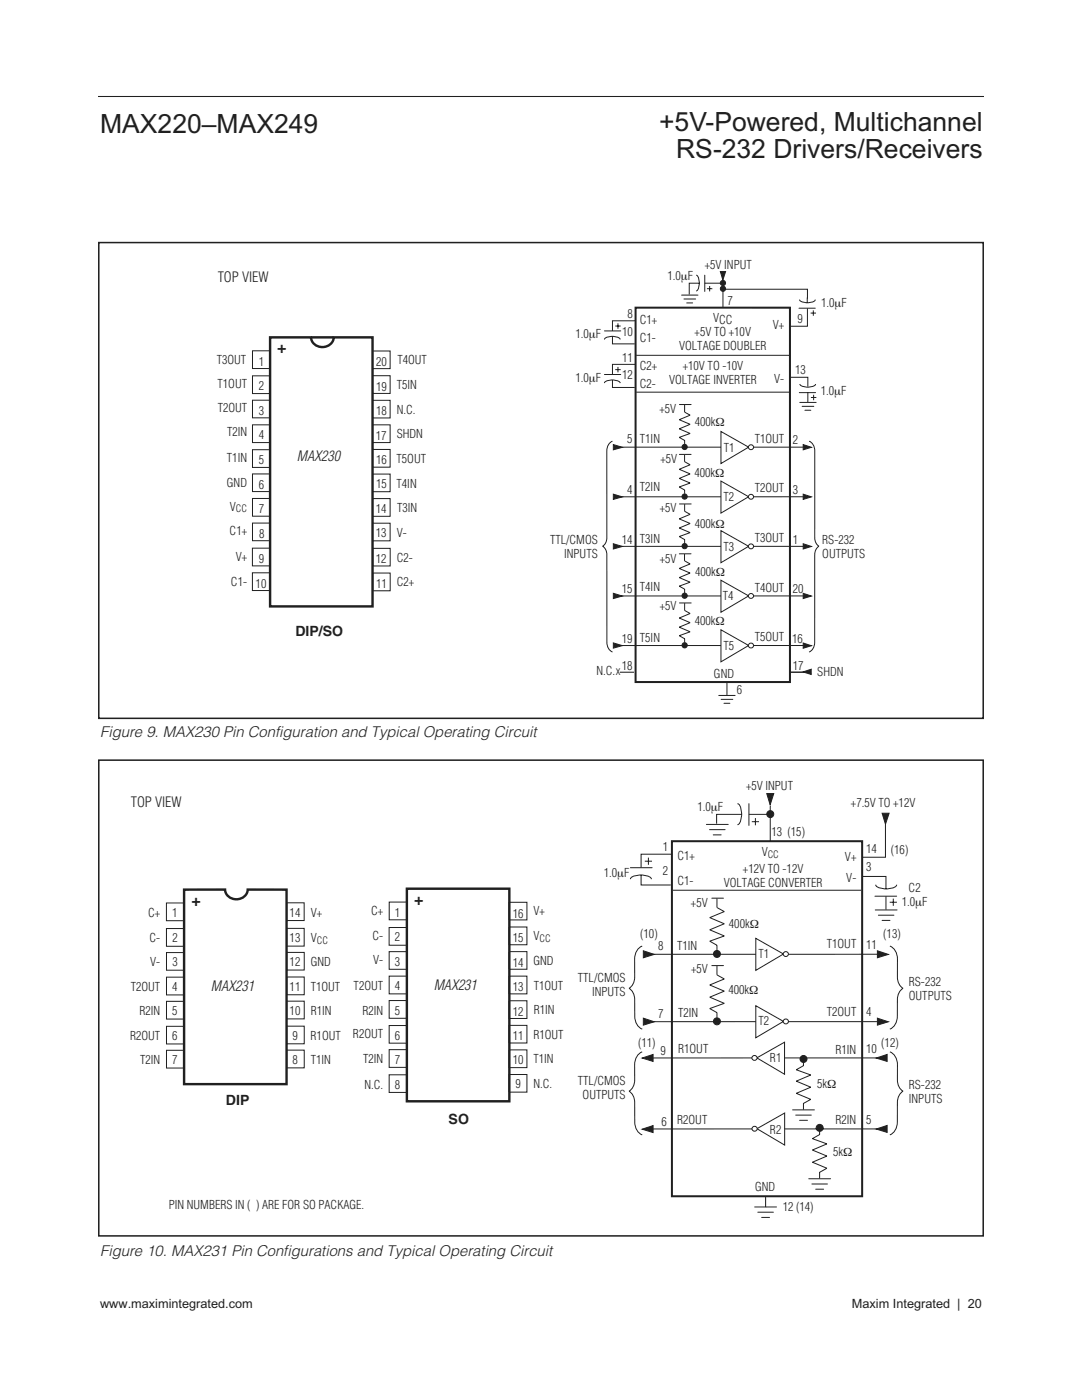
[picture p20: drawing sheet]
<svg xmlns="http://www.w3.org/2000/svg" width="216mm" height="279mm" viewBox="0 0 216 279" stroke-linecap="round" stroke-linejoin="round" font-family="sans-serif">
<defs><g id="words">
<g font-size="5.3" fill="#231f20">
<text x="20" y="26.5">MAX220–MAX249</text>
<text x="131.5" y="26.1">+5V-Powered, Multichannel</text>
<text x="134.9" y="31.6">RS-232 Drivers/Receivers</text>
</g>
<g font-size="3.2" fill="#231f20">
<text x="55.3" y="70.5">+</text>
<text x="38.2" y="180.7">+</text>
<text x="82.6" y="180.5">+</text>
</g>
<g font-size="3" fill="#231f20">
<text x="20" y="147">Figure 9. MAX230 Pin Configuration and Typical Operating Circuit</text>
<text x="20" y="250.7">Figure 10. MAX231 Pin Configurations and Typical Operating Circuit</text>
</g>
<g font-size="2.8" fill="#231f20">
<text x="43.4" y="56.3">TOP VIEW</text>
<text x="59.3" y="92">MAX230</text>
<text x="59" y="127">DIP/SO</text>
<text x="26.1" y="161">TOP VIEW</text>
<text x="42.1" y="197.8">MAX231</text>
<text x="86.6" y="197.6">MAX231</text>
<text x="45.1" y="220.6">DIP</text>
<text x="89.5" y="224.4">SO</text>
</g>
<g font-size="2.5" fill="#231f20">
<text x="20" y="261.1">www.maximintegrated.com</text>
<text x="170" y="261.1">Maxim Integrated | 20</text>
</g>
<g font-size="2.4" fill="#231f20">
<text x="140.6" y="53.6">+5V INPUT</text>
<text x="133.2" y="56">1.0μF</text>
<text x="125.2" y="63.5">8</text>
<text x="127.7" y="64.7">C1+</text>
<text x="142.3" y="64.3">VCC</text>
<text x="145.2" y="60.8">7</text>
<text x="154.2" y="65.6">V+</text>
<text x="159.1" y="64.4">9</text>
<text x="163.9" y="61.2">1.0μF</text>
<text x="114.8" y="67.5">1.0μF</text>
<text x="124.1" y="67.1">10</text>
<text x="127.7" y="68.3">C1-</text>
<text x="135.5" y="69.9">VOLTAGE DOUBLER</text>
<text x="138.6" y="67.1">+5V TO +10V</text>
<text x="43.2" y="72.6">T3OUT</text>
<text x="43.4" y="77.5">T1OUT</text>
<text x="51.7" y="73">1</text>
<text x="51.7" y="77.9">2</text>
<text x="75" y="73.1">20</text>
<text x="75" y="78">19</text>
<text x="79.2" y="77.7">T5IN</text>
<text x="79.3" y="72.6">T4OUT</text>
<text x="114.8" y="76.3">1.0μF</text>
<text x="124.1" y="72.3">11</text>
<text x="124.1" y="75.7">12</text>
<text x="127.7" y="73.9">C2+</text>
<text x="127.7" y="77.5">C2-</text>
<text x="133.5" y="76.6">VOLTAGE INVERTER</text>
<text x="136.2" y="73.8">+10V TO -10V</text>
<text x="154.5" y="76.4">V-</text>
<text x="158.6" y="74.6">13</text>
<text x="43.4" y="82.2">T2OUT</text>
<text x="51.7" y="82.8">3</text>
<text x="75" y="82.9">18</text>
<text x="79.2" y="82.6">N.C.</text>
<text x="131.6" y="82.4">+5V</text>
<text x="163.8" y="78.8">1.0μF</text>
<text x="45.3" y="87">T2IN</text>
<text x="51.7" y="87.7">4</text>
<text x="75" y="87.7">17</text>
<text x="79.2" y="87.5">SHDN</text>
<text x="125.2" y="88.4">5</text>
<text x="127.7" y="88.4">T1IN</text>
<text x="138.6" y="84.9">400kΩ</text>
<text x="150.6" y="88.4">T1OUT</text>
<text x="158.2" y="88.6">2</text>
<text x="45.3" y="92.2">T1IN</text>
<text x="51.7" y="92.6">5</text>
<text x="75" y="92.7">16</text>
<text x="79.1" y="92.4">T5OUT</text>
<text x="131.8" y="92.4">+5V</text>
<text x="138.6" y="95.2">400kΩ</text>
<text x="144.5" y="90.2">T1</text>
<text x="45.3" y="97.2">GND</text>
<text x="45.9" y="101.9">V</text>
<text x="51.7" y="97.5">6</text>
<text x="75.1" y="97.5">15</text>
<text x="79.1" y="97.4">T4IN</text>
<text x="125.2" y="98.6">4</text>
<text x="127.7" y="98.1">T2IN</text>
<text x="144.4" y="99.9">T2</text>
<text x="150.6" y="98.2">T2OUT</text>
<text x="158.2" y="98.6">3</text>
<text x="45.8" y="106.7">C1+</text>
<text x="51.7" y="102.4">7</text>
<text x="51.7" y="107.3">8</text>
<text x="75" y="107.3">13</text>
<text x="75" y="102.4">14</text>
<text x="79.2" y="107.2">V-</text>
<text x="79.3" y="102.2">T3IN</text>
<text x="131.6" y="102.2">+5V</text>
<text x="138.6" y="105.4">400kΩ</text>
<text x="47" y="111.9">V+</text>
<text x="51.7" y="112.3">9</text>
<text x="75" y="112.3">12</text>
<text x="79.2" y="112.1">C2-</text>
<text x="109.8" y="108.5">TTL/CMOS</text>
<text x="112.6" y="111.3">INPUTS</text>
<text x="124.1" y="108.6">14</text>
<text x="127.7" y="108.3">T3IN</text>
<text x="131.6" y="112.4">+5V</text>
<text x="144.4" y="109.9">T3</text>
<text x="150.6" y="108.2">T3OUT</text>
<text x="158.2" y="108.5">1</text>
<text x="164.1" y="108.5">RS-232</text>
<text x="164.1" y="111.3">OUTPUTS</text>
<text x="46.1" y="116.9">C1-</text>
<text x="51" y="117.3">10</text>
<text x="75.1" y="117.3">11</text>
<text x="79.2" y="117">C2+</text>
<text x="124.1" y="118.4">15</text>
<text x="127.7" y="118">T4IN</text>
<text x="138.7" y="114.9">400kΩ</text>
<text x="144.3" y="119.7">T4</text>
<text x="150.6" y="118.1">T4OUT</text>
<text x="158.2" y="118.4">20</text>
<text x="131.6" y="121.8">+5V</text>
<text x="138.6" y="124.8">400kΩ</text>
<text x="124.1" y="128.3">19</text>
<text x="127.7" y="128.1">T5IN</text>
<text x="144.4" y="129.8">T5</text>
<text x="150.6" y="128">T5OUT</text>
<text x="158.1" y="128.3">16</text>
<text x="119" y="134.8">N.C.x</text>
<text x="124.1" y="133.7">18</text>
<text x="142.5" y="135.4">GND</text>
<text x="158.2" y="133.7">17</text>
<text x="163.1" y="134.9">SHDN</text>
<text x="147" y="138.5">6</text>
<text x="139.2" y="161.9">1.0μF</text>
<text x="148.9" y="157.6">+5V INPUT</text>
<text x="169.8" y="161">+7.5V TO +12V</text>
<text x="153.9" y="166.9">13 (15)</text>
<text x="132.3" y="169.8">1</text>
<text x="135.2" y="171.7">C1+</text>
<text x="152" y="170.8">V</text>
<text x="168.6" y="171.8">V+</text>
<text x="172.8" y="173.9">3</text>
<text x="172.8" y="170.2">14</text>
<text x="177.8" y="170.4">(16)</text>
<text x="120.5" y="175.1">1.0μF</text>
<text x="132.3" y="174.6">2</text>
<text x="135.2" y="176.5">C1-</text>
<text x="144.4" y="177">VOLTAGE CONVERTER</text>
<text x="148.3" y="174.2">+12V TO -12V</text>
<text x="168.9" y="176.1">V-</text>
<text x="181.3" y="178">C2</text>
<text x="29.6" y="183.1">C+</text>
<text x="34.4" y="183.1">1</text>
<text x="57.8" y="183.1">14</text>
<text x="62" y="183.1">V+</text>
<text x="74.1" y="182.5">C+</text>
<text x="78.8" y="183">1</text>
<text x="102.3" y="183.2">16</text>
<text x="106.4" y="182.7">V+</text>
<text x="137.9" y="181.1">+5V</text>
<text x="145.5" y="185.2">400kΩ</text>
<text x="179.9" y="180.8">1.0μF</text>
<text x="29.9" y="188">C-</text>
<text x="34.4" y="188">2</text>
<text x="57.8" y="188">13</text>
<text x="62" y="188">V</text>
<text x="74.3" y="187.5">C-</text>
<text x="78.8" y="187.9">2</text>
<text x="102.3" y="188.1">15</text>
<text x="106.4" y="187.7">V</text>
<text x="127.8" y="187.2">(10)</text>
<text x="131.3" y="189.7">8</text>
<text x="135.1" y="189.5">T1IN</text>
<text x="151.4" y="191.1">T1</text>
<text x="165" y="189.2">T1OUT</text>
<text x="172.8" y="189.5">11</text>
<text x="176.3" y="187.2">(13)</text>
<text x="26.1" y="197.8">T2OUT</text>
<text x="30" y="192.8">V-</text>
<text x="34.4" y="197.8">4</text>
<text x="34.4" y="192.8">3</text>
<text x="57.8" y="192.8">12</text>
<text x="57.8" y="197.8">11</text>
<text x="62" y="192.8">GND</text>
<text x="62" y="197.8">T1OUT</text>
<text x="70.6" y="197.6">T2OUT</text>
<text x="74.5" y="192.5">V-</text>
<text x="78.8" y="192.8">3</text>
<text x="78.8" y="197.7">4</text>
<text x="102.3" y="193">14</text>
<text x="102.3" y="197.8">13</text>
<text x="106.4" y="192.5">GND</text>
<text x="106.5" y="197.5">T1OUT</text>
<text x="115.3" y="195.9">TTL/CMOS</text>
<text x="137.9" y="194.1">+5V</text>
<text x="181.4" y="196.7">RS-232</text>
<text x="27.8" y="202.6">R2IN</text>
<text x="34.4" y="202.6">5</text>
<text x="57.8" y="202.6">10</text>
<text x="62" y="202.6">R1IN</text>
<text x="72.3" y="202.5">R2IN</text>
<text x="78.8" y="202.6">5</text>
<text x="102.3" y="202.7">12</text>
<text x="106.5" y="202.4">R1IN</text>
<text x="118.1" y="198.7">INPUTS</text>
<text x="131.3" y="203.1">7</text>
<text x="135.3" y="203">T2IN</text>
<text x="145.4" y="198.4">400kΩ</text>
<text x="165" y="202.7">T2OUT</text>
<text x="172.8" y="202.9">4</text>
<text x="181.4" y="199.5">OUTPUTS</text>
<text x="26" y="207.5">R2OUT</text>
<text x="34.4" y="207.5">6</text>
<text x="58.4" y="207.5">9</text>
<text x="62" y="207.5">R1OUT</text>
<text x="70.4" y="207.2">R2OUT</text>
<text x="78.8" y="207.5">6</text>
<text x="102.3" y="207.6">11</text>
<text x="106.4" y="207.3">R1OUT</text>
<text x="127.4" y="208.9">(11)</text>
<text x="151.4" y="204.6">T2</text>
<text x="175.8" y="208.9">(12)</text>
<text x="28" y="212.4">T2IN</text>
<text x="34.4" y="212.4">7</text>
<text x="58.3" y="212.4">8</text>
<text x="62" y="212.4">T1IN</text>
<text x="72.4" y="212.1">T2IN</text>
<text x="78.8" y="212.4">7</text>
<text x="102.3" y="212.4">10</text>
<text x="106.4" y="212.2">T1IN</text>
<text x="131.8" y="210.5">9</text>
<text x="135.3" y="210.2">R1OUT</text>
<text x="153.6" y="212">R1</text>
<text x="166.7" y="210.3">R1IN</text>
<text x="172.8" y="210.2">10</text>
<text x="72.7" y="217.3">N.C.</text>
<text x="78.8" y="217.3">8</text>
<text x="102.9" y="217.2">9</text>
<text x="106.4" y="217.2">N.C.</text>
<text x="115.3" y="216.4">TTL/CMOS</text>
<text x="116.3" y="219.3">OUTPUTS</text>
<text x="163.1" y="217.1">5kΩ</text>
<text x="181.4" y="217.2">RS-232</text>
<text x="181.4" y="220.1">INPUTS</text>
<text x="132" y="224.8">6</text>
<text x="135.1" y="224.2">R2OUT</text>
<text x="153.6" y="226.3">R2</text>
<text x="166.7" y="224.3">R2IN</text>
<text x="172.8" y="224.4">5</text>
<text x="166.2" y="230.6">5kΩ</text>
<text x="150.7" y="237.7">GND</text>
<text x="33.7" y="241.2">PIN NUMBERS IN ( ) ARE FOR SO PACKAGE.</text>
<text x="156.2" y="241.6">12 (14)</text>
</g>
<g font-size="2" fill="#231f20">
<text x="47.1" y="102.3">CC</text>
<text x="153.2" y="171.2">CC</text>
<text x="63.2" y="188.4">CC</text>
<text x="107.7" y="188.1">CC</text>
</g>
</g></defs>
<path d="M19.6 19.3h176.7" fill="none" stroke="#231f20" stroke-width=".21"/>
<g fill="none" stroke="#231f20" stroke-width=".2">
<path d="M50.4 75h3.5v3.5h-3.5zM50.4 79.9h3.5v3.5h-3.5zM50.4 70h3.5v3.5h-3.5zM74.3 70h3.5v3.6h-3.5zM74.3 79.9h3.5v3.5h-3.5zM74.3 75h3.5v3.5h-3.5zM50.4 94.6h3.5v3.5h-3.5zM50.4 84.8h3.5v3.5h-3.5zM50.4 89.7h3.5v3.6h-3.5zM50.4 99.5h3.5v3.5h-3.5zM74.3 99.5h3.5v3.5h-3.5zM74.3 84.8h3.5v3.5h-3.5z"/>
<path d="M74.3 89.7h3.5v3.5h-3.5zM74.3 94.6h3.5v3.5h-3.5zM50.4 114.3h3.5v3.6h-3.5zM50.4 109.4h3.5v3.5h-3.5zM50.4 104.4h3.5v3.5h-3.5zM74.3 104.4h3.5v3.5h-3.5zM74.3 109.4h3.6v3.6h-3.6zM74.3 114.4h3.6v3.5h-3.6z"/>
</g>
<path d="M62.1 67.3h4.5" fill="none" stroke="#231f20" stroke-width=".48"/>
<path d="M53.9 67.3h8.2a2.29 2.29 0 0 0 2.2 2 2.29 2.29 0 0 0 2.3-2h7.7v53.7h-20.4z" fill="#fff"/>
<path d="M53.9 67.3h8.2a2.29 2.29 0 0 0 2.2 2 2.29 2.29 0 0 0 2.3-2h7.7v53.7h-20.4z" fill="none" stroke="#231f20" stroke-width=".48"/>
<path d="M126.8 61.4h30.8v74.7h-30.8z" fill="none" stroke="#231f20" stroke-width=".4"/>
<g fill="none" stroke="#231f20" stroke-width=".2">
<path d="M136 58.9h3.3M136.5 59.7h2.3M138.9 54.9a1.64 1.64 0 0 1 .6 1.6v.2a1.51 1.51 0 0 1-.6 1.4M139.5 56.5h-2v2.3M140.6 54.9v3.3M140.6 56.5h3.7M141.1 57.6h1M141.6 57.1v1.1M144.2 57.7h16.9v1.9M144.3 56.5v4.8M159.5 59.8a1.62 1.62 0 0 0 1.6 .6h.1a1.53 1.53 0 0 0 1.5-.6M161.1 59.4v1"/>
<path d="M120.6 74.7h3.3M120.6 66h3.3M120.6 76.5a1.64 1.64 0 0 1 1.6-.7h.2a1.51 1.51 0 0 1 1.4 .7M120.6 67.8a1.64 1.64 0 0 1 1.6-.7h.2a1.51 1.51 0 0 1 1.4 .7M122.2 75.8v1.5h4.5M122.2 67.1v1.5h4.5M122.8 73.8h1M122.8 65.1h1M123.3 73.2v1.1M123.3 64.5v1.1M126.7 72.7h-4.5v2M126.7 64h-4.5v2"/>
<path d="M127 70.9h30.5M127 78.3h30.5M137 60.5h1.2M157.6 75.3h3.6v1.9M159.4 61.5h3.3M159.5 78.4h3.2M159.6 76.6a1.62 1.62 0 0 0 1.5 .7h.2a1.53 1.53 0 0 0 1.4-.7M161.1 61.6v3.5h-3.4M161.2 78.3v2M161.8 62.5h1M161.8 79.3h1.1M162.3 61.9v1.1"/>
<path d="M162.3 78.8v1.1M159.6 80.3h3.3M160.1 81.1h2.3M160.6 81.9h1.2M161.4 88a1.95 1.95 0 0 1 1.2 2v17.3a1.95 1.95 0 0 0 .8 1.7 1.87 1.87 0 0 0-.8 1.7v17.5a2.06 2.06 0 0 1-1.2 1.9M143.4 138.8h3.3M143.9 139.6h2.3M145.1 136.1v2.7M144.5 140.4h1.1"/>
</g>
<circle cx="144.3" cy="56.5" r=".52" fill="#231f20"/>
<circle cx="144.3" cy="56.5" r=".52" fill="none" stroke="#231f20" stroke-width=".2"/>
<circle cx="144.3" cy="57.6" r=".52" fill="#231f20"/>
<circle cx="144.3" cy="57.6" r=".52" fill="none" stroke="#231f20" stroke-width=".2"/>
<path d="M122.4 88.7l1.8 .6-1.8 .5z" fill="#231f20"/>
<path d="M122.4 88.7l1.8 .6-1.8 .5z" fill="none" stroke="#231f20" stroke-width=".2"/>
<path d="M160.3 88.7l1.6 .6-1.6 .5z" fill="#231f20"/>
<path d="M160.3 88.7l1.6 .6-1.6 .5zM160.9 99.1h-37.3" fill="none" stroke="#231f20" stroke-width=".2"/>
<path d="M143.9 96l5.5 3.1-5.5 3.3z" fill="#fff"/>
<path d="M143.9 96l5.5 3.1-5.5 3.3z" fill="none" stroke="#231f20" stroke-width=".2"/>
<circle cx="149.8" cy="99.1" r=".5" fill="#fff"/>
<circle cx="149.8" cy="99.1" r=".5" fill="none" stroke="#231f20" stroke-width=".2"/>
<path d="M122.4 98.6l1.8 .6-1.8 .5z" fill="#231f20"/>
<path d="M122.4 98.6l1.8 .6-1.8 .5zM160.9 89.2h-37.3" fill="none" stroke="#231f20" stroke-width=".2"/>
<path d="M160.3 98.6l1.6 .6-1.6 .5z" fill="#231f20"/>
<path d="M160.3 98.6l1.6 .6-1.6 .5zM160.9 109h-37.3" fill="none" stroke="#231f20" stroke-width=".2"/>
<path d="M143.9 105.9l5.5 3.1-5.5 3.3z" fill="#fff"/>
<path d="M143.9 105.9l5.5 3.1-5.5 3.3z" fill="none" stroke="#231f20" stroke-width=".2"/>
<circle cx="149.8" cy="109" r=".5" fill="#fff"/>
<circle cx="149.8" cy="109" r=".5" fill="none" stroke="#231f20" stroke-width=".2"/>
<path d="M122.4 108.5l1.8 .6-1.8 .5z" fill="#231f20"/>
<path d="M122.4 108.5l1.8 .6-1.8 .5z" fill="none" stroke="#231f20" stroke-width=".2"/>
<path d="M160.3 108.5l1.6 .6-1.6 .5z" fill="#231f20"/>
<path d="M160.3 108.5l1.6 .6-1.6 .5zM160.9 118.9h-37.3" fill="none" stroke="#231f20" stroke-width=".2"/>
<path d="M143.9 115.8l5.5 3.1-5.5 3.3z" fill="#fff"/>
<path d="M143.9 115.8l5.5 3.1-5.5 3.3z" fill="none" stroke="#231f20" stroke-width=".2"/>
<circle cx="149.8" cy="118.9" r=".5" fill="#fff"/>
<circle cx="149.8" cy="118.9" r=".5" fill="none" stroke="#231f20" stroke-width=".2"/>
<path d="M122.4 118.4l1.8 .6-1.8 .5z" fill="#231f20"/>
<path d="M122.4 118.4l1.8 .6-1.8 .5z" fill="none" stroke="#231f20" stroke-width=".2"/>
<path d="M160.3 118.4l1.6 .6-1.6 .5z" fill="#231f20"/>
<path d="M160.3 118.4l1.6 .6-1.6 .5z" fill="none" stroke="#231f20" stroke-width=".2"/>
<path d="M160.3 128.3l1.6 .6-1.6 .5z" fill="#231f20"/>
<path d="M160.3 128.3l1.6 .6-1.6 .5zM160.9 128.8h-37.3" fill="none" stroke="#231f20" stroke-width=".2"/>
<path d="M143.9 125.7l5.5 3.1-5.5 3.3z" fill="#fff"/>
<path d="M143.9 125.7l5.5 3.1-5.5 3.3z" fill="none" stroke="#231f20" stroke-width=".2"/>
<circle cx="149.8" cy="128.8" r=".5" fill="#fff"/>
<circle cx="149.8" cy="128.8" r=".5" fill="none" stroke="#231f20" stroke-width=".2"/>
<path d="M122.4 128.3l1.8 .5-1.8 .6z" fill="#231f20"/>
<path d="M122.4 128.3l1.8 .5-1.8 .6z" fill="none" stroke="#231f20" stroke-width=".2"/>
<path d="M160.2 134.1l1.7-.5v1z" fill="#231f20"/>
<path d="M136.6 82.3l1.1 .6-2.2 .9 2.2 .9-2.2 .9 2.2 .9-2.2 .8 1.1 .6v.8M160.2 134.1l1.7-.5v1z" fill="none" stroke="#231f20" stroke-width=".2"/>
<circle cx="136.6" cy="89.2" r=".52" fill="#231f20"/>
<g fill="none" stroke="#231f20" stroke-width=".2">
<path d="M136.6 92.1l1.1 .7-2.2 .9 2.2 .9-2.2 .9 2.2 .9-2.2 .8 1.1 .6v.8"/>
<circle cx="136.6" cy="89.2" r=".52"/>
</g>
<circle cx="136.6" cy="99.1" r=".52" fill="#231f20"/>
<g fill="none" stroke="#231f20" stroke-width=".2">
<path d="M136.6 102l1.1 .6-2.2 1 2.2 .9-2.2 .9 2.2 .9-2.2 .8 1.1 .6M136.6 107.7v.7"/>
<circle cx="136.6" cy="99.1" r=".52"/>
</g>
<circle cx="136.6" cy="109" r=".52" fill="#231f20"/>
<g fill="none" stroke="#231f20" stroke-width=".2">
<path d="M136.6 111.9l1.1 .6-2.2 .9 2.2 1-2.2 .9 2.2 .9-2.2 .8 1.1 .6v.7"/>
<circle cx="136.6" cy="109" r=".52"/>
</g>
<circle cx="136.6" cy="118.9" r=".52" fill="#231f20"/>
<g fill="none" stroke="#231f20" stroke-width=".2">
<path d="M136.6 121.8l1.1 .6-2.2 .9 2.2 1-2.2 .9 2.2 .9-2.2 .8 1.1 .6v.7"/>
<circle cx="136.6" cy="118.9" r=".52"/>
</g>
<circle cx="136.6" cy="128.8" r=".52" fill="#231f20"/>
<circle cx="136.6" cy="128.8" r=".52" fill="none" stroke="#231f20" stroke-width=".2"/>
<path d="M143.7 54.2h1.1l-.6 1.7z" fill="#231f20"/>
<path d="M143.7 54.2h1.1l-.6 1.7zM122.2 88a1.95 1.95 0 0 0-1.1 2v17.3a1.95 1.95 0 0 1-.9 1.7 1.87 1.87 0 0 1 .9 1.7v17.5a2.06 2.06 0 0 0 1.1 1.9" fill="none" stroke="#231f20" stroke-width=".2"/>
<path d="M123.7 134.2h2.8z" fill="#fff"/>
<path d="M123.7 134.2h2.8M157.6 134.2h3.1" fill="none" stroke="#231f20" stroke-width=".2"/>
<path d="M143.9 86.1l5.5 3.1-5.5 3.3z" fill="#fff"/>
<path d="M143.9 86.1l5.5 3.1-5.5 3.3z" fill="none" stroke="#231f20" stroke-width=".2"/>
<circle cx="149.8" cy="89.3" r=".5" fill="#fff"/>
<g fill="none" stroke="#231f20" stroke-width=".2">
<path d="M135.6 90.7h2.3M135.6 80.7h2.3M136.6 90.7v1.5M136.6 80.8v1.4M135.6 110.5h2.3M135.6 100.6h2.3M136.6 110.6v1.3M136.6 100.6v1.5M135.6 120.3h2.3M136.6 120.4v1.4M125.8 173.2h4.3M125.8 175.5a1.87 1.87 0 0 1 2-.9l.7 .1a1.61 1.61 0 0 1 1.5 .8"/>
<path d="M127.9 174.6v2h5.9M128.7 171.9h1.4M129.4 171.2v1.4M134 170.5h-6.1v2.7M134.3 177.7h37.6M141 164.5h4.3M141.6 165.6h3.1M142.3 166.6h1.6M147.1 160.4a1.87 1.87 0 0 1 .9 2l-.1 .7a1.61 1.61 0 0 1-.8 1.5M148 162.5h-5v1.9M149.4 160.4v4.3M149.4 162.5h4.3"/>
<path d="M150 164h1.5M150.7 163.3v1.4M153.7 160.9v7M172 174.9h4.8v2.5M174.6 178.9h4.3M174.7 176.6a1.84 1.84 0 0 0 1.9 .8h.7a1.62 1.62 0 0 0 1.6-.8M176.7 163.8v7.3h-4.6M176.8 178.9v2.6M178.2 179.3v1.5M174.6 181.6h4.4M175.3 182.6h3.1M176 183.7h1.6"/>
<path d="M177.5 180.1h1.5M152.8 238.8v2.1M150.6 240.9h4.3M151.2 241.9h3.1M152 243h1.6"/>
<circle cx="149.8" cy="89.3" r=".5"/>
</g>
<path d="M19.7 48.4h176.5v95h-176.5z" fill="none" stroke="#231f20" stroke-width=".3"/>
<path d="M134.1 167.9h37.9v70.8h-37.9z" fill="none" stroke="#231f20" stroke-width=".4"/>
<circle cx="153.7" cy="162.5" r=".69" fill="#231f20"/>
<g fill="none" stroke="#231f20" stroke-width=".2">
<path d="M175.9 190.4l-45.9 .1"/>
<circle cx="153.7" cy="162.5" r=".69"/>
</g>
<path d="M150.8 187.3l5.5 3.1-5.5 3.3z" fill="#fff"/>
<path d="M150.8 187.3l5.5 3.1-5.5 3.3z" fill="none" stroke="#231f20" stroke-width=".2"/>
<circle cx="156.8" cy="190.4" r=".5" fill="#fff"/>
<circle cx="156.8" cy="190.4" r=".5" fill="none" stroke="#231f20" stroke-width=".2"/>
<path d="M128.4 189.8l2.1 .7-2.1 .6z" fill="#231f20"/>
<path d="M128.4 189.8l2.1 .7-2.1 .6z" fill="none" stroke="#231f20" stroke-width=".2"/>
<path d="M175.1 189.8l2.2 .7-2.2 .6z" fill="#231f20"/>
<path d="M175.1 189.8l2.2 .7-2.2 .6z" fill="none" stroke="#231f20" stroke-width=".2"/>
<path d="M176 162.3h1.4l-.7 2.2z" fill="#231f20"/>
<path d="M176 162.3h1.4l-.7 2.2zM175.9 203.9h-45.9" fill="none" stroke="#231f20" stroke-width=".2"/>
<path d="M150.8 200.7l5.5 3.1-5.5 3.3z" fill="#fff"/>
<path d="M150.8 200.7l5.5 3.1-5.5 3.3z" fill="none" stroke="#231f20" stroke-width=".2"/>
<circle cx="156.8" cy="203.9" r=".5" fill="#fff"/>
<circle cx="156.8" cy="203.9" r=".5" fill="none" stroke="#231f20" stroke-width=".2"/>
<path d="M128.4 203.2l2.1 .7-2.1 .7z" fill="#231f20"/>
<path d="M128.4 203.2l2.1 .7-2.1 .7z" fill="none" stroke="#231f20" stroke-width=".2"/>
<path d="M175.1 203.2l2.2 .7-2.2 .7z" fill="#231f20"/>
<path d="M175.1 203.2l2.2 .7-2.2 .7zM175.9 211.1h-45.9" fill="none" stroke="#231f20" stroke-width=".2"/>
<path d="M151 211.1l5.5-3.1v6.4z" fill="#fff"/>
<path d="M151 211.1l5.5-3.1v6.4z" fill="none" stroke="#231f20" stroke-width=".2"/>
<circle cx="150.6" cy="211.1" r=".5" fill="#fff"/>
<circle cx="150.6" cy="211.1" r=".5" fill="none" stroke="#231f20" stroke-width=".2"/>
<path d="M174.8 211.2l2.2-.8v1.4z" fill="#231f20"/>
<path d="M174.8 211.2l2.2-.8v1.4z" fill="none" stroke="#231f20" stroke-width=".2"/>
<path d="M128.1 211.2l2.2-.8v1.4z" fill="#231f20"/>
<path d="M128.1 211.2l2.2-.8v1.4z" fill="none" stroke="#231f20" stroke-width=".2"/>
<path d="M128.1 225.4l2.2-.8v1.4z" fill="#231f20"/>
<path d="M160.3 211.7v1l-1.4 .8 2.9 1-2.9 1.3 2.9 1.2-2.9 1.2 2.9 1.2-1.5 .8v1.3M128.1 225.4l2.2-.8v1.4zM158.2 221.5h4.3M158.8 222.5h3.1M159.5 223.6h1.6" fill="none" stroke="#231f20" stroke-width=".2"/>
<circle cx="160.3" cy="211.3" r=".69" fill="#231f20"/>
<g fill="none" stroke="#231f20" stroke-width=".2">
<path d="M161.4 235.2h4.3M162 236.3h3.1M162.8 237.3h1.5M163.5 225.4v1.1M163.5 226.4l-1.4 .8 2.9 1.1-2.9 1.2 2.9 1.2-2.9 1.2 2.9 1.3-1.5 .7v1.3"/>
<circle cx="160.3" cy="211.3" r=".69"/>
</g>
<circle cx="163.6" cy="225.1" r=".69" fill="#231f20"/>
<g fill="none" stroke="#231f20" stroke-width=".2">
<path d="M175.9 225.3h-45.9"/>
<circle cx="163.6" cy="225.1" r=".69"/>
</g>
<path d="M151 225.3l5.6-3.2v6.4z" fill="#fff"/>
<path d="M151 225.3l5.6-3.2v6.4z" fill="none" stroke="#231f20" stroke-width=".2"/>
<circle cx="150.6" cy="225.3" r=".5" fill="#fff"/>
<circle cx="150.6" cy="225.3" r=".5" fill="none" stroke="#231f20" stroke-width=".2"/>
<path d="M174.8 225.3l2.2-.7v1.4z" fill="#231f20"/>
<path d="M174.8 225.3l2.2-.7v1.4z" fill="none" stroke="#231f20" stroke-width=".2"/>
<path d="M153 158.4h1.4l-.7 2.2z" fill="#231f20"/>
<path d="M153 158.4h1.4l-.7 2.2zM143.1 181.1l1.4 .8-2.9 1.2 2.9 1.3-2.9 1.2 2.9 1.2-2.9 1 1.5 .8M143.1 188.6v1.1" fill="none" stroke="#231f20" stroke-width=".2"/>
<circle cx="143.1" cy="190.4" r=".69" fill="#231f20"/>
<g fill="none" stroke="#231f20" stroke-width=".2">
<path d="M143.1 194.6l1.4 .8-2.9 1.2 2.9 1.2-2.9 1.2 2.9 1.2-2.9 1.1 1.5 .8v1"/>
<circle cx="143.1" cy="190.4" r=".69"/>
</g>
<circle cx="143.1" cy="203.8" r=".69" fill="#231f20"/>
<g fill="none" stroke="#231f20" stroke-width=".2">
<path d="M33.2 180.2h3.5v3.5h-3.5zM33.2 185.3h3.5v3.6h-3.5zM33.2 190.1h3.5v3.5h-3.5zM33.2 195h3.5v3.6h-3.5zM33.2 199.8h3.5v3.6h-3.5zM57.2 180.2h3.5v3.5h-3.5zM57.2 185.3h3.5v3.5h-3.5zM57.2 190.1h3.5v3.5h-3.5zM57.2 195h3.5v3.5h-3.5zM57.2 199.8h3.5v3.5h-3.5zM77.6 185.1h3.6v3.5h-3.6zM77.7 189.9h3.5v3.5h-3.5z"/>
<path d="M77.7 194.8h3.5v3.5h-3.5zM77.7 199.7h3.5v3.5h-3.5zM77.7 180h3.5v3.6h-3.5zM101.6 180.1h3.5v3.5h-3.5zM101.6 189.9h3.5v3.5h-3.5zM101.6 194.8h3.5v3.5h-3.5zM101.6 199.7h3.5v3.6h-3.5zM101.6 185h3.5v3.5h-3.5zM128.1 188.8a2.67 2.67 0 0 0-1.5 2.6v3.6a2.6 2.6 0 0 1-1.1 2.2 2.49 2.49 0 0 1 1.1 2.3l.1 3.3a2.67 2.67 0 0 0 1.5 2.6M177.6 188.8a2.67 2.67 0 0 1 1.5 2.6v3.6a2.6 2.6 0 0 0 1.1 2.2 2.49 2.49 0 0 0-1.1 2.3v3.3a2.67 2.67 0 0 1-1.5 2.6M33.2 204.8h3.5v3.5h-3.5zM33.2 209.6h3.5v3.5h-3.5z"/>
<path d="M57.2 204.8h3.5v3.5h-3.5zM57.2 209.6h3.5v3.5h-3.5zM77.7 204.7h3.5v3.5h-3.5zM77.7 209.5h3.5v3.5h-3.5zM77.7 214.5h3.5v3.5h-3.5zM101.6 209.5h3.5v3.6h-3.5zM101.6 204.6h3.5v3.6h-3.5zM101.6 214.4h3.5v3.6h-3.5zM128.1 209.9a2.67 2.67 0 0 0-1.5 2.6v3a2.61 2.61 0 0 1-1.1 2.3 2.49 2.49 0 0 1 1.1 2.2l.1 3.9a2.67 2.67 0 0 0 1.5 2.6M177.6 209.9a2.67 2.67 0 0 1 1.5 2.6v3a2.61 2.61 0 0 0 1.1 2.3 2.49 2.49 0 0 0-1.1 2.2v3.9a2.67 2.67 0 0 1-1.5 2.6"/>
<circle cx="143.1" cy="203.8" r=".69"/>
</g>
<path d="M81.2 177.4h20.4v42.4h-20.4z" fill="none" stroke="#231f20" stroke-width=".48"/>
<path d="M36.7 177.5h8.2a2.28 2.28 0 0 0 2.3 2 2.28 2.28 0 0 0 2.2-2h7.8v38.9h-20.5z" fill="#fff"/>
<path d="M36.7 177.5h8.2a2.28 2.28 0 0 0 2.3 2 2.28 2.28 0 0 0 2.2-2h7.8v38.9h-20.5z" fill="none" stroke="#231f20" stroke-width=".48"/>
<path d="M142 179.3h2.4M143.1 179.3v1.8M142 192.7h2.4M143.1 192.8v1.8" fill="none" stroke="#231f20" stroke-width=".2"/>
<path d="M19.7 151.7h176.5v95h-176.5z" fill="none" stroke="#231f20" stroke-width=".3"/>
<use href="#words"/>
</svg>
